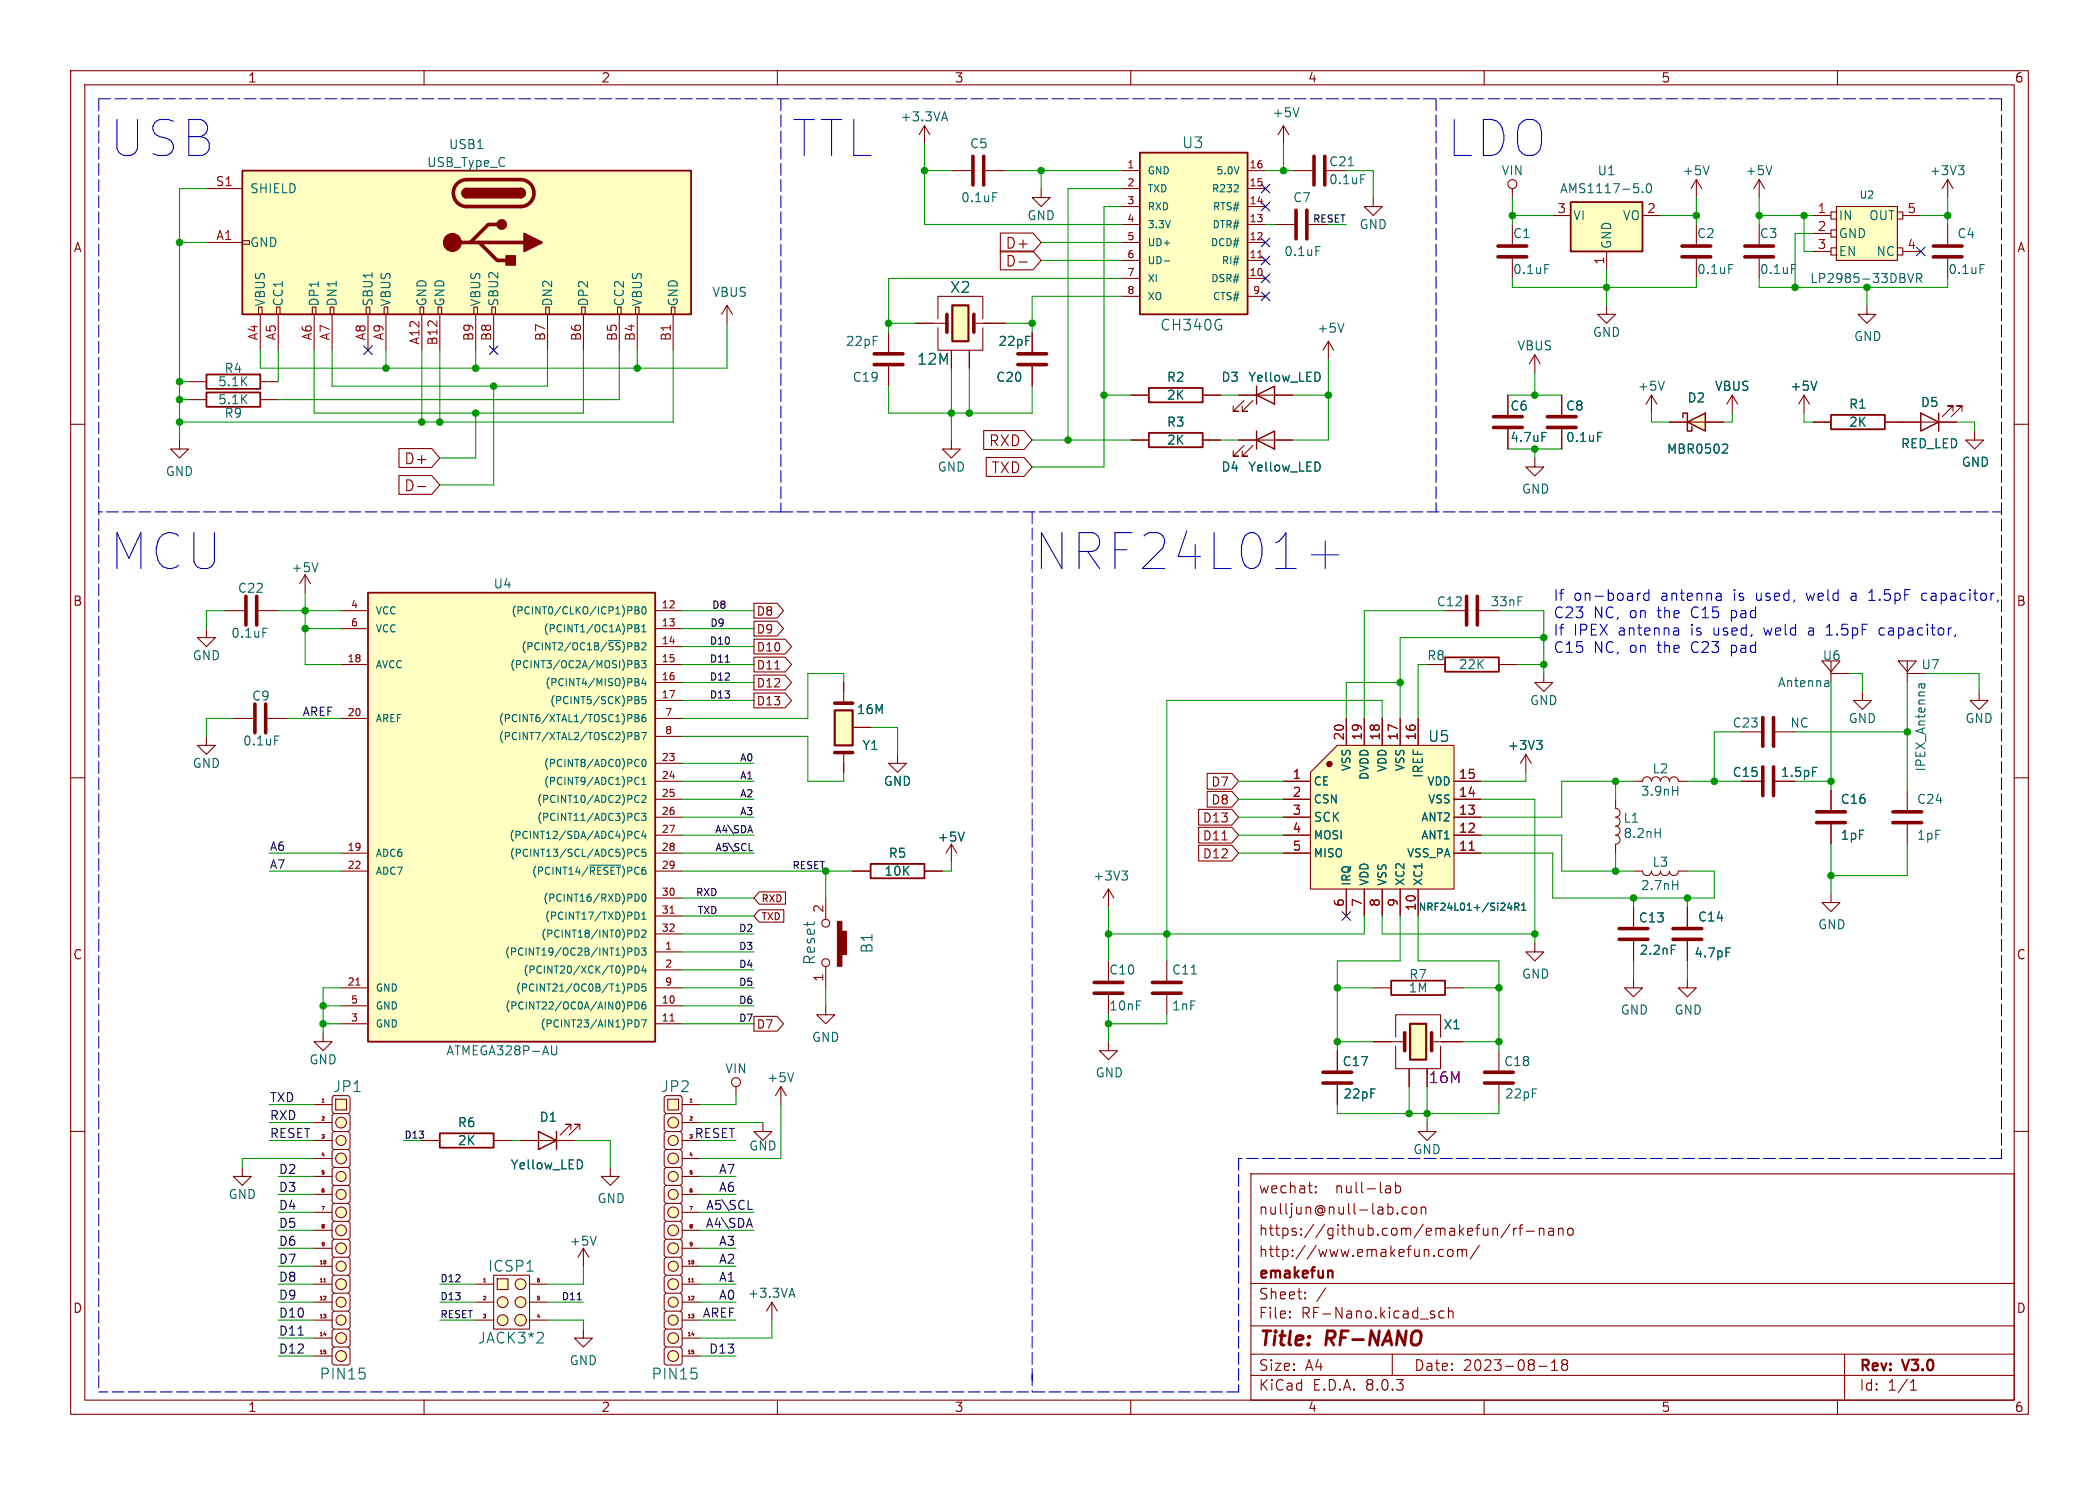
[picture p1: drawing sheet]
<svg xmlns="http://www.w3.org/2000/svg" width="297mm" height="210mm" viewBox="0 0 297 210" stroke-linecap="round" stroke-linejoin="round" font-family="sans-serif">
<defs><g id="words">
<g font-size="7.1" fill="#0000c2">
<text x="15.2" y="22.6">USB</text>
<text x="111.8" y="22.6">TTL</text>
<text x="204.5" y="22.6">LDO</text>
<text x="15.2" y="81">MCU</text>
<text x="146" y="81">NRF24L01+</text>
</g>
<g font-size="2.8" fill="#840000">
<text x="178" y="190.9">Title:</text>
<text x="187.7" y="190.9">RF-NANO</text>
</g>
<g font-size="2.1" fill="#006464">
<text x="167.2" y="21.2">U3</text>
<text x="134.4" y="41.6">X2</text>
<text x="164.1" y="47">CH340G</text>
<text x="129.7" y="51.8">12M</text>
<text x="202" y="105.1">U5</text>
<text x="115.5" y="136.5" transform="rotate(-90 115.5 136.5)">Reset</text>
<text x="123.7" y="134.9" transform="rotate(-90 123.7 134.9)">B1</text>
<text x="47" y="154.7">JP1</text>
<text x="93.4" y="154.7">JP2</text>
<text x="69" y="180.1">ICSP1</text>
<text x="67.5" y="190.2">JACK3*2</text>
<text x="45.1" y="195.3">PIN15</text>
<text x="92.1" y="195.3">PIN15</text>
</g>
<g font-size="2.1" fill="#840000">
<text x="142.2" y="35.4">D+</text>
<text x="142.2" y="37.9">D-</text>
<text x="57.1" y="65.9">D+</text>
<text x="139.9" y="63.3">RXD</text>
<text x="57.1" y="69.7">D-</text>
<text x="140.2" y="67.1">TXD</text>
<text x="202.1" y="153.4">16M</text>
<text x="178" y="172">nulljun@null-lab.con</text>
<text x="178" y="169">wechat:</text>
<text x="189" y="169">null-lab</text>
<text x="178" y="178">http://www.emakefun.com/</text>
<text x="178" y="175">https://github.com/emakefun/rf-nano</text>
<text x="178" y="184">Sheet:</text>
<text x="178" y="181.2">emakefun</text>
<text x="178" y="186.7">File:</text>
<text x="184.1" y="186.7">RF-Nano.kicad_sch</text>
<text x="178" y="196.9">KiCad</text>
<text x="178" y="194.1">Size:</text>
<text x="184.7" y="194.1">A4</text>
<text x="185.7" y="196.9">E.D.A.</text>
<text x="193.3" y="196.9">8.0.3</text>
<text x="200" y="194.1">Date:</text>
<text x="207" y="194.1">2023-08-18</text>
<text x="263" y="194.3">Rev:</text>
<text x="263" y="196.9">Id:</text>
<text x="267.1" y="196.9">1/1</text>
<text x="269.4" y="194.3">V3.0</text>
</g>
<g font-size="2.1" fill="#0000c2">
<text x="219.7" y="85.1">If</text>
<text x="219.7" y="87.6">C23</text>
<text x="222.6" y="85.1">on-board</text>
<text x="225.5" y="87.6">NC,</text>
<text x="230.6" y="87.6">on</text>
<text x="234.7" y="87.6">the</text>
<text x="235" y="85.1">antenna</text>
<text x="239.6" y="87.6">C15</text>
<text x="245.3" y="87.6">pad</text>
<text x="245.4" y="85.1">is</text>
<text x="248.7" y="85.1">used,</text>
<text x="256" y="85.1">weld</text>
<text x="262.4" y="85.1">a</text>
<text x="265.1" y="85.1">1.5pF</text>
<text x="272.7" y="85.1">capacitor,</text>
<text x="219.7" y="90">If</text>
<text x="219.7" y="92.5">C15</text>
<text x="222.6" y="90">IPEX</text>
<text x="225.5" y="92.5">NC,</text>
<text x="229" y="90">antenna</text>
<text x="230.6" y="92.5">on</text>
<text x="234.7" y="92.5">the</text>
<text x="239.4" y="90">is</text>
<text x="239.6" y="92.5">C23</text>
<text x="242.7" y="90">used,</text>
<text x="245.3" y="92.5">pad</text>
<text x="250" y="90">weld</text>
<text x="256.4" y="90">a</text>
<text x="259.1" y="90">1.5pF</text>
<text x="266.7" y="90">capacitor,</text>
</g>
<g font-size="1.8" fill="#840000">
<text x="35" y="11.9">1</text>
<text x="85" y="11.9">2</text>
<text x="135" y="11.9">3</text>
<text x="185" y="11.9">4</text>
<text x="235" y="11.9">5</text>
<text x="285" y="11.9">6</text>
<text x="10.3" y="35.9">A</text>
<text x="285.3" y="35.9">A</text>
<text x="10.3" y="85.9">B</text>
<text x="285.3" y="85.9">B</text>
<text x="171.3" y="111.4">D7</text>
<text x="171.3" y="114">D8</text>
<text x="170.1" y="116.5">D13</text>
<text x="170.1" y="119.1">D11</text>
<text x="170.1" y="121.6">D12</text>
<text x="10.3" y="135.9">C</text>
<text x="285.3" y="135.9">C</text>
<text x="10.3" y="185.9">D</text>
<text x="285.3" y="185.9">D</text>
<text x="35" y="199.9">1</text>
<text x="85" y="199.9">2</text>
<text x="135" y="199.9">3</text>
<text x="185" y="199.9">4</text>
<text x="235" y="199.9">5</text>
<text x="285" y="199.9">6</text>
</g>
<g font-size="1.8" fill="#006464">
<text x="127.3" y="17.4">+3.3VA</text>
<text x="180" y="16.8">+5V</text>
<text x="60.3" y="23.8">USB_Type_C</text>
<text x="63.4" y="21.3">USB1</text>
<text x="137.2" y="21.2">C5</text>
<text x="188" y="23.7">C21</text>
<text x="35.3" y="27.5">SHIELD</text>
<text x="135.9" y="28.8">0.1uF</text>
<text x="182.9" y="28.8">C7</text>
<text x="188" y="26.3">0.1uF</text>
<text x="212.4" y="25">VIN</text>
<text x="220.6" y="27.5">AMS1117-5.0</text>
<text x="226" y="25">U1</text>
<text x="238" y="25">+5V</text>
<text x="246.9" y="25">+5V</text>
<text x="272.9" y="25">+3V3</text>
<text x="35.3" y="35.2">GND</text>
<text x="145.3" y="31.3">GND</text>
<text x="192.3" y="32.6">GND</text>
<text x="214" y="33.9">C1</text>
<text x="222.5" y="31.3">VI</text>
<text x="228.2" y="35.3" transform="rotate(-90 228.2 35.3)">GND</text>
<text x="229.5" y="31.3">VO</text>
<text x="240" y="33.9">C2</text>
<text x="248.9" y="33.9">C3</text>
<text x="260.1" y="31.3">IN</text>
<text x="260.1" y="33.9">GND</text>
<text x="264.4" y="31.3">OUT</text>
<text x="276.9" y="33.9">C4</text>
<text x="181.6" y="36.4">0.1uF</text>
<text x="214" y="39">0.1uF</text>
<text x="240" y="39">0.1uF</text>
<text x="248.9" y="39">0.1uF</text>
<text x="256" y="40.2">LP2985-33DBVR</text>
<text x="260.1" y="36.4">EN</text>
<text x="265.4" y="36.4">NC</text>
<text x="275.6" y="39">0.1uF</text>
<text x="37.7" y="43.4" transform="rotate(-90 37.7 43.4)">VBUS</text>
<text x="40.2" y="43.4" transform="rotate(-90 40.2 43.4)">CC1</text>
<text x="45.3" y="43.4" transform="rotate(-90 45.3 43.4)">DP1</text>
<text x="47.9" y="43.4" transform="rotate(-90 47.9 43.4)">DN1</text>
<text x="52.9" y="43.4" transform="rotate(-90 52.9 43.4)">SBU1</text>
<text x="55.5" y="43.4" transform="rotate(-90 55.5 43.4)">VBUS</text>
<text x="60.6" y="43.4" transform="rotate(-90 60.6 43.4)">GND</text>
<text x="63.1" y="43.4" transform="rotate(-90 63.1 43.4)">GND</text>
<text x="68.2" y="43.4" transform="rotate(-90 68.2 43.4)">VBUS</text>
<text x="70.7" y="43.4" transform="rotate(-90 70.7 43.4)">SBU2</text>
<text x="78.3" y="43.4" transform="rotate(-90 78.3 43.4)">DN2</text>
<text x="83.4" y="43.4" transform="rotate(-90 83.4 43.4)">DP2</text>
<text x="88.5" y="43.4" transform="rotate(-90 88.5 43.4)">CC2</text>
<text x="91" y="43.4" transform="rotate(-90 91 43.4)">VBUS</text>
<text x="96.1" y="43.4" transform="rotate(-90 96.1 43.4)">GND</text>
<text x="100.7" y="42.2">VBUS</text>
<text x="186.3" y="47.3">+5V</text>
<text x="225.3" y="47.9">GND</text>
<text x="31.7" y="52.9">R4</text>
<text x="119.6" y="49.1">22pF</text>
<text x="141.2" y="49.1">22pF</text>
<text x="214.6" y="49.8">VBUS</text>
<text x="262.2" y="48.4">GND</text>
<text x="30.8" y="54.8">5.1K</text>
<text x="30.8" y="57.4">5.1K</text>
<text x="31.7" y="59.3">R9</text>
<text x="120.6" y="54.2">C19</text>
<text x="140.9" y="54.2">C20</text>
<text x="165" y="54.2">R2</text>
<text x="165" y="56.7">2K</text>
<text x="172.7" y="54.2">D3</text>
<text x="176.5" y="54.2">Yellow_LED</text>
<text x="213.6" y="58.3">C6</text>
<text x="221.5" y="58.3">C8</text>
<text x="231.6" y="55.5">+5V</text>
<text x="238.7" y="57.1">D2</text>
<text x="242.6" y="55.5">VBUS</text>
<text x="253.2" y="55.5">+5V</text>
<text x="261.5" y="58">R1</text>
<text x="271.7" y="57.8">D5</text>
<text x="165" y="60.6">R3</text>
<text x="165" y="63.1">2K</text>
<text x="213.6" y="62.7">4.7uF</text>
<text x="221.5" y="62.7">0.1uF</text>
<text x="235.8" y="64.4">MBR0502</text>
<text x="261.5" y="60.6">2K</text>
<text x="268.9" y="63.6">RED_LED</text>
<text x="23.4" y="67.5">GND</text>
<text x="132.6" y="66.9">GND</text>
<text x="172.7" y="66.9">D4</text>
<text x="176.5" y="66.9">Yellow_LED</text>
<text x="215.3" y="70">GND</text>
<text x="277.5" y="66.2">GND</text>
<text x="41.1" y="81.1">+5V</text>
<text x="69.7" y="83.4">U4</text>
<text x="33.6" y="84">C22</text>
<text x="203.2" y="86">C12</text>
<text x="210.8" y="86">33nF</text>
<text x="27.2" y="93.6">GND</text>
<text x="32.6" y="90.4">0.1uF</text>
<text x="201.9" y="93.6">R8</text>
<text x="206.3" y="94.8">22K</text>
<text x="257.8" y="93.6">U6</text>
<text x="271.8" y="94.8">U7</text>
<text x="35.6" y="99.3">C9</text>
<text x="121.2" y="101.2">16M</text>
<text x="216.4" y="99.9">GND</text>
<text x="251.5" y="97.4">Antenna</text>
<text x="34.3" y="105.6">0.1uF</text>
<text x="121.9" y="106.3">Y1</text>
<text x="213.3" y="106.3">+3V3</text>
<text x="245.1" y="103.1">C23</text>
<text x="253.2" y="103.1">NC</text>
<text x="261.5" y="102.5">GND</text>
<text x="278" y="102.5">GND</text>
<text x="27.2" y="108.8">GND</text>
<text x="125" y="111.4">GND</text>
<text x="201.5" y="110.1" transform="rotate(-90 201.5 110.1)">IREF</text>
<text x="232.1" y="112.8">3.9nH</text>
<text x="233.7" y="109.6">L2</text>
<text x="245.1" y="110.1">C15</text>
<text x="251.9" y="110.1">1.5pF</text>
<text x="260.4" y="113.9">C16</text>
<text x="271.2" y="113.9">C24</text>
<text x="272.6" y="109.2" transform="rotate(-90 272.6 109.2)">IPEX_Antenna</text>
<text x="132.6" y="119.2">+5V</text>
<text x="185.8" y="116.4">SCK</text>
<text x="229.6" y="118.7">8.2nH</text>
<text x="229.6" y="116.6">L1</text>
<text x="260.4" y="119">1pF</text>
<text x="271.2" y="119">1pF</text>
<text x="125.1" y="124.1">10K</text>
<text x="125.7" y="121.5">R5</text>
<text x="154.6" y="124.7">+3V3</text>
<text x="233.7" y="122.8">L3</text>
<text x="231.8" y="130.7">C13</text>
<text x="232.1" y="126.1">2.7nH</text>
<text x="240.2" y="130.5">C14</text>
<text x="257.2" y="131.6">GND</text>
<text x="231.9" y="135.2">2.2nF</text>
<text x="239.7" y="135.6">4.7pF</text>
<text x="156.9" y="138">C10</text>
<text x="156.9" y="143.1">10nF</text>
<text x="165.7" y="143.1">1nF</text>
<text x="165.7" y="138">C11</text>
<text x="199.2" y="140.6">1M</text>
<text x="199.3" y="138.7">R7</text>
<text x="215.3" y="138.6">GND</text>
<text x="229.2" y="143.7">GND</text>
<text x="236.9" y="143.7">GND</text>
<text x="63.1" y="149.5">ATMEGA328P-AU</text>
<text x="114.8" y="147.5">GND</text>
<text x="204.2" y="145.8">X1</text>
<text x="43.7" y="150.7">GND</text>
<text x="102.5" y="152">VIN</text>
<text x="108.5" y="153.3">+5V</text>
<text x="154.9" y="152.6">GND</text>
<text x="189.9" y="151">C17</text>
<text x="190" y="155.5">22pF</text>
<text x="212.7" y="151">C18</text>
<text x="212.9" y="155.5">22pF</text>
<text x="64.7" y="159.6">R6</text>
<text x="76.3" y="158.9">D1</text>
<text x="64.7" y="162.2">2K</text>
<text x="72.2" y="165.6">Yellow_LED</text>
<text x="105.9" y="162.9">GND</text>
<text x="199.9" y="163.4">GND</text>
<text x="32.3" y="169.8">GND</text>
<text x="84.5" y="170.4">GND</text>
<text x="80.5" y="176.4">+5V</text>
<text x="105.7" y="183.7">+3.3VA</text>
<text x="80.5" y="193.3">GND</text>
</g>
<g font-size="1.8" fill="#a90000">
<text x="30.4" y="26.4">S1</text>
<text x="30.5" y="34">A1</text>
<text x="220.3" y="30.2">3</text>
<text x="233" y="30.2">2</text>
<text x="257.1" y="30.2">1</text>
<text x="257.1" y="32.8">2</text>
<text x="257.1" y="35.3">3</text>
<text x="269.8" y="35.3">4</text>
<text x="269.8" y="30.2">5</text>
<text x="227.1" y="37.5" transform="rotate(-90 227.1 37.5)">1</text>
<text x="36.6" y="48.2" transform="rotate(-90 36.6 48.2)">A4</text>
<text x="39.1" y="48.2" transform="rotate(-90 39.1 48.2)">A5</text>
<text x="44.2" y="48.2" transform="rotate(-90 44.2 48.2)">A6</text>
<text x="46.7" y="48.2" transform="rotate(-90 46.7 48.2)">A7</text>
<text x="51.8" y="48.2" transform="rotate(-90 51.8 48.2)">A8</text>
<text x="54.4" y="48.2" transform="rotate(-90 54.4 48.2)">A9</text>
<text x="59.4" y="48.8" transform="rotate(-90 59.4 48.8)">A12</text>
<text x="62" y="48.9" transform="rotate(-90 62 48.9)">B12</text>
<text x="67.1" y="48.3" transform="rotate(-90 67.1 48.3)">B9</text>
<text x="69.6" y="48.3" transform="rotate(-90 69.6 48.3)">B8</text>
<text x="77.2" y="48.3" transform="rotate(-90 77.2 48.3)">B7</text>
<text x="82.3" y="48.3" transform="rotate(-90 82.3 48.3)">B6</text>
<text x="87.4" y="48.3" transform="rotate(-90 87.4 48.3)">B5</text>
<text x="89.9" y="48.3" transform="rotate(-90 89.9 48.3)">B4</text>
<text x="95" y="48.3" transform="rotate(-90 95 48.3)">B1</text>
<text x="190.2" y="104.8" transform="rotate(-90 190.2 104.8)">20</text>
<text x="192.8" y="104.8" transform="rotate(-90 192.8 104.8)">19</text>
<text x="195.3" y="104.8" transform="rotate(-90 195.3 104.8)">18</text>
<text x="197.9" y="104.8" transform="rotate(-90 197.9 104.8)">17</text>
<text x="200.4" y="104.8" transform="rotate(-90 200.4 104.8)">16</text>
<text x="182.8" y="110.2">1</text>
<text x="182.8" y="112.8">2</text>
<text x="206.3" y="112.8">14</text>
<text x="206.3" y="110.2">15</text>
<text x="182.8" y="117.9">4</text>
<text x="182.8" y="115.3">3</text>
<text x="206.3" y="117.9">12</text>
<text x="206.3" y="115.3">13</text>
<text x="182.8" y="120.4">5</text>
<text x="206.3" y="120.4">11</text>
<text x="116.6" y="129.2" transform="rotate(-90 116.6 129.2)">2</text>
<text x="190.2" y="128.3" transform="rotate(-90 190.2 128.3)">6</text>
<text x="192.8" y="128.3" transform="rotate(-90 192.8 128.3)">7</text>
<text x="195.3" y="128.3" transform="rotate(-90 195.3 128.3)">8</text>
<text x="197.9" y="128.3" transform="rotate(-90 197.9 128.3)">9</text>
<text x="200.4" y="128.9" transform="rotate(-90 200.4 128.9)">10</text>
<text x="116.6" y="138.9" transform="rotate(-90 116.6 138.9)">1</text>
</g>
<g font-size="1.8" fill="#0f0f0f">
<text x="38.1" y="155.9">TXD</text>
<text x="38.1" y="158.5">RXD</text>
<text x="38.1" y="161">RESET</text>
<text x="98.2" y="161">RESET</text>
<text x="39.4" y="166.1">D2</text>
<text x="101.6" y="166.1">A7</text>
<text x="39.4" y="168.6">D3</text>
<text x="39.4" y="173.7">D5</text>
<text x="39.4" y="171.2">D4</text>
<text x="99.8" y="173.7">A4\SDA</text>
<text x="99.8" y="171.2">A5\SCL</text>
<text x="101.6" y="168.6">A6</text>
<text x="39.4" y="178.8">D7</text>
<text x="39.4" y="176.3">D6</text>
<text x="101.6" y="178.8">A2</text>
<text x="101.6" y="176.3">A3</text>
<text x="39.4" y="183.9">D9</text>
<text x="39.4" y="181.3">D8</text>
<text x="101.6" y="181.3">A1</text>
<text x="101.6" y="183.9">A0</text>
<text x="39.4" y="186.4">D10</text>
<text x="39.4" y="189">D11</text>
<text x="39.4" y="191.5">D12</text>
<text x="99.3" y="186.4">AREF</text>
<text x="100.2" y="191.5">D13</text>
</g>
<g font-size="1.7" fill="#840000">
<text x="107" y="89.8">D9</text>
<text x="107" y="87.3">D8</text>
<text x="107" y="94.9">D11</text>
<text x="107" y="92.4">D10</text>
<text x="107" y="100">D13</text>
<text x="107" y="97.4">D12</text>
<text x="107" y="145.7">D7</text>
</g>
<g font-size="1.7" fill="#0f0f0f">
<text x="42.7" y="101.4">AREF</text>
<text x="38.1" y="120.4">A6</text>
<text x="38.1" y="122.9">A7</text>
</g>
<g font-size="1.6" fill="#006464">
<text x="185.8" y="111.3">CE</text>
<text x="185.8" y="113.8">CSN</text>
<text x="191.3" y="109.2" transform="rotate(-90 191.3 109.2)">VSS</text>
<text x="193.8" y="110.4" transform="rotate(-90 193.8 110.4)">DVDD</text>
<text x="196.4" y="109.3" transform="rotate(-90 196.4 109.3)">VDD</text>
<text x="198.9" y="109.2" transform="rotate(-90 198.9 109.2)">VSS</text>
<text x="201.9" y="111.3">VDD</text>
<text x="202" y="113.8">VSS</text>
<text x="185.8" y="118.9">MOSI</text>
<text x="201" y="118.9">ANT1</text>
<text x="201" y="116.4">ANT2</text>
<text x="185.8" y="121.5">MISO</text>
<text x="191.3" y="125.3" transform="rotate(-90 191.3 125.3)">IRQ</text>
<text x="193.8" y="125.3" transform="rotate(-90 193.8 125.3)">VDD</text>
<text x="196.4" y="125.3" transform="rotate(-90 196.4 125.3)">VSS</text>
<text x="198.9" y="125.3" transform="rotate(-90 198.9 125.3)">XC2</text>
<text x="199" y="121.5">VSS_PA</text>
<text x="201.5" y="125.3" transform="rotate(-90 201.5 125.3)">XC1</text>
</g>
<g font-size="1.4" fill="#a90000">
<text x="159.4" y="23.9">1</text>
<text x="176.7" y="23.9">16</text>
<text x="159.4" y="26.4">2</text>
<text x="159.4" y="29">3</text>
<text x="176.7" y="29">14</text>
<text x="176.7" y="26.4">15</text>
<text x="159.4" y="31.5">4</text>
<text x="159.4" y="34">5</text>
<text x="176.7" y="34">12</text>
<text x="176.7" y="31.5">13</text>
<text x="159.4" y="36.6">6</text>
<text x="159.4" y="39.1">7</text>
<text x="159.4" y="41.7">8</text>
<text x="176.7" y="39.1">10</text>
<text x="176.7" y="36.6">11</text>
<text x="177.2" y="41.7">9</text>
<text x="49.6" y="86.1">4</text>
<text x="49.6" y="88.6">6</text>
<text x="93.5" y="86.1">12</text>
<text x="93.5" y="88.6">13</text>
<text x="49.1" y="93.7">18</text>
<text x="93.5" y="91.2">14</text>
<text x="93.5" y="93.7">15</text>
<text x="49.1" y="101.3">20</text>
<text x="93.5" y="96.3">16</text>
<text x="93.5" y="98.8">17</text>
<text x="94" y="101.3">7</text>
<text x="93.5" y="107.7">23</text>
<text x="94" y="103.9">8</text>
<text x="93.5" y="110.2">24</text>
<text x="93.5" y="112.8">25</text>
<text x="93.5" y="115.3">26</text>
<text x="93.5" y="117.9">27</text>
<text x="49.1" y="120.4">19</text>
<text x="49.1" y="122.9">22</text>
<text x="93.5" y="120.4">28</text>
<text x="93.5" y="122.9">29</text>
<text x="93.5" y="126.7">30</text>
<text x="93.5" y="129.3">31</text>
<text x="93.5" y="131.8">32</text>
<text x="94" y="134.4">1</text>
<text x="94" y="136.9">2</text>
<text x="49.1" y="139.4">21</text>
<text x="49.6" y="142">5</text>
<text x="93.5" y="142">10</text>
<text x="94" y="139.4">9</text>
<text x="49.6" y="144.5">3</text>
<text x="93.5" y="144.5">11</text>
</g>
<g font-size="1.4" fill="#006464">
<text x="162.3" y="24.9">GND</text>
<text x="162.3" y="27.4">TXD</text>
<text x="162.3" y="29.9">RXD</text>
<text x="171.3" y="27.4">R232</text>
<text x="171.5" y="29.9">RTS#</text>
<text x="172" y="24.9">5.0V</text>
<text x="263" y="28.3">U2</text>
<text x="162.3" y="32.5">3.3V</text>
<text x="162.3" y="35">UD+</text>
<text x="171.2" y="35">DCD#</text>
<text x="171.4" y="32.5">DTR#</text>
<text x="162.3" y="37.6">UD-</text>
<text x="162.3" y="40.1">XI</text>
<text x="171.2" y="40.1">DSR#</text>
<text x="172.7" y="37.6">RI#</text>
<text x="162.3" y="42.6">XO</text>
<text x="171.5" y="42.6">CTS#</text>
<text x="53.1" y="87.1">VCC</text>
<text x="53.1" y="89.6">VCC</text>
<text x="72.2" y="87.1">(PCINT0/CLKO/ICP1)PB0</text>
<text x="76.8" y="89.6">(PCINT1/OC1A)PB1</text>
<text x="53.1" y="94.7">AVCC</text>
<text x="72" y="94.7">(PCINT3/OC2A/MOSI)PB3</text>
<text x="73.6" y="92.2">(PCINT2/OC1B/~{SS})PB2</text>
<text x="77" y="97.3">(PCINT4/MISO)PB4</text>
<text x="77.7" y="99.8">(PCINT5/SCK)PB5</text>
<text x="53.1" y="102.3">AREF</text>
<text x="70.4" y="102.3">(PCINT6/XTAL1/TOSC1)PB6</text>
<text x="70.4" y="104.9">(PCINT7/XTAL2/TOSC2)PB7</text>
<text x="75.9" y="113.8">(PCINT10/ADC2)PC2</text>
<text x="76.8" y="108.7">(PCINT8/ADC0)PC0</text>
<text x="76.8" y="111.2">(PCINT9/ADC1)PC1</text>
<text x="71.9" y="118.8">(PCINT12/SDA/ADC4)PC4</text>
<text x="75.9" y="116.3">(PCINT11/ADC3)PC3</text>
<text x="53.1" y="121.4">ADC6</text>
<text x="53.1" y="123.9">ADC7</text>
<text x="72" y="121.4">(PCINT13/SCL/ADC5)PC5</text>
<text x="75.1" y="123.9">(PCINT14/~{RESET})PC6</text>
<text x="76.7" y="127.7">(PCINT16/RXD)PD0</text>
<text x="77" y="130.3">(PCINT17/TXD)PD1</text>
<text x="200.6" y="129">NRF24L01+/Si24R1</text>
<text x="71.3" y="135.4">(PCINT19/OC2B/INT1)PD3</text>
<text x="73.9" y="137.9">(PCINT20/XCK/T0)PD4</text>
<text x="76.4" y="132.8">(PCINT18/INT0)PD2</text>
<text x="53.1" y="140.4">GND</text>
<text x="53.1" y="143">GND</text>
<text x="71.4" y="143">(PCINT22/OC0A/AIN0)PD6</text>
<text x="72.9" y="140.4">(PCINT21/OC0B/T1)PD5</text>
<text x="53.1" y="145.5">GND</text>
<text x="76.3" y="145.5">(PCINT23/AIN1)PD7</text>
</g>
<g font-size="1.4" fill="#0f0f0f">
<text x="185.6" y="31.5">RESET</text>
<text x="100.4" y="88.7">D9</text>
<text x="100.6" y="86.2">D8</text>
<text x="100.3" y="91.2">D10</text>
<text x="100.3" y="93.8">D11</text>
<text x="100.3" y="98.9">D13</text>
<text x="100.3" y="96.3">D12</text>
<text x="104.6" y="107.7">A0</text>
<text x="104.6" y="110.3">A1</text>
<text x="104.6" y="112.8">A2</text>
<text x="101.1" y="117.9">A4\SDA</text>
<text x="104.6" y="115.4">A3</text>
<text x="101.1" y="120.4">A5\SCL</text>
<text x="112" y="123">RESET</text>
<text x="98.3" y="126.8">RXD</text>
<text x="98.6" y="129.3">TXD</text>
<text x="104.4" y="131.9">D2</text>
<text x="104.4" y="137">D4</text>
<text x="104.4" y="134.4">D3</text>
<text x="104.4" y="142">D6</text>
<text x="104.4" y="139.5">D5</text>
<text x="104.4" y="144.6">D7</text>
<text x="57.1" y="161.1">D13</text>
<text x="62.2" y="181.4">D12</text>
<text x="62.2" y="183.9">D13</text>
<text x="79.3" y="183.9">D11</text>
<text x="62.2" y="186.5">RESET</text>
</g>
<g font-size="1.4" fill="#840000">
<text x="107.7" y="130.3">TXD</text>
<text x="107.7" y="127.8">RXD</text>
</g>
<g font-size=".7" fill="#a90000">
<text x="45.3" y="156">1</text>
<text x="97.4" y="156">1</text>
<text x="45.3" y="158.5">2</text>
<text x="45.3" y="161">3</text>
<text x="97.4" y="158.5">2</text>
<text x="97.4" y="161">3</text>
<text x="45.3" y="163.6">4</text>
<text x="45.3" y="166.1">5</text>
<text x="97.4" y="163.6">4</text>
<text x="97.4" y="166.1">5</text>
<text x="45.3" y="168.7">6</text>
<text x="45.3" y="171.2">7</text>
<text x="45.3" y="173.7">8</text>
<text x="97.4" y="168.7">6</text>
<text x="97.4" y="171.2">7</text>
<text x="97.4" y="173.7">8</text>
<text x="45.1" y="178.8">10</text>
<text x="45.3" y="176.3">9</text>
<text x="97.1" y="178.8">10</text>
<text x="97.4" y="176.3">9</text>
<text x="45.1" y="181.4">11</text>
<text x="45.1" y="183.9">12</text>
<text x="68.2" y="181.4">1</text>
<text x="68.2" y="183.9">2</text>
<text x="75.8" y="183.9">5</text>
<text x="75.8" y="181.4">6</text>
<text x="97.1" y="181.4">11</text>
<text x="97.1" y="183.9">12</text>
<text x="45.1" y="186.4">13</text>
<text x="45.1" y="189">14</text>
<text x="45.1" y="191.5">15</text>
<text x="68.2" y="186.4">3</text>
<text x="75.8" y="186.4">4</text>
<text x="97.1" y="186.4">13</text>
<text x="97.1" y="189">14</text>
<text x="97.1" y="191.5">15</text>
</g>
</g></defs>
<g fill="none" stroke="#840000" stroke-width=".15">
<path d="M10 10h277v190h-277zM12 12h273v186h-273zM60 10v2M110 10v2M130.8 17.8l-.8 1.3M130.8 17.8v2.5M130.8 17.8l.8 1.3M160 10v2M210 10v2M260 10v2M134.6 24.1h2.8M139.4 24.1h2.8"/>
<path d="M10 60h2M146 47v2.8M146 51.8v2.8M221 55.9v2.8M233.7 55.9l-.8 1.3M233.7 55.9v2.5M233.7 55.9l.7 1.3M285 60h2M25.4 62.2v1.3h1.3l-1.3 1.3-1.3-1.3h1.3M221 60.7v2.8M29.2 88.9v1.3h1.3l-1.3 1.2-1.3-1.2h1.3M10 110h2"/>
<path d="M29.2 104.1v1.3h1.3l-1.3 1.3-1.3-1.3h1.3M33 101.6h2.8M37.8 101.6h2.8M134.6 119.4l.8 1.3M134.6 119.4v2.5M134.6 119.4l-.7 1.3M285 110h2M120.6 123.2h2.6M130.8 123.2h2.5M10 160h2M80.8 159.8v-.8h-.8h.8l-1.6 1.5M82 159.8v-.8h-.7h.7l-1.5 1.5"/>
<path d="M285 160h2M59.7 161.3h2.5M69.8 161.3h2.6M73.7 161.3h7.6M177 166h108v32h-108zM186.2 168.6v.1M186.2 168.6h-.1l.1 .1M186.2 167.8v.1M186.2 167.8h-.1l.1 .1M196.2 167.7h.3l.2 .2v.8M196.7 168.6l-.5 .1M196.7 168.1h-.5"/>
<path d="M197.5 167.8l.4-.1 .3 .3v.4l-.2 .2-.1 .1-.4-.1M197.5 167.2v1.5M197.7 171.6v.1M197.7 171.6h.1l-.1 .1M199.1 170.8l-.4-.1-.3 .3v.4l.1 .2 .2 .1 .4-.1M199.8 170.8a.41 .41 0 0 1 .7 .2v.4a.41 .41 0 0 1-.4 .3 .41 .41 0 0 1-.4-.3v-.4zM201.1 170.8a.37 .37 0 0 1 .6 .1v.8M201.1 170.7v1M204.2 176.8l-.4-.1-.3 .3v.4l.2 .2 .1 .1 .4-.1M204.9 176.8a.41 .41 0 0 1 .4-.1 .41 .41 0 0 1 .3 .3v.4a.41 .41 0 0 1-.4 .3 .41 .41 0 0 1-.4-.3zM206.2 176.8a.37 .37 0 0 1 .7 .1M206.2 176.7v1"/>
<path d="M206.9 176.9l.2-.2 .4 .1v.9M206.9 176.9v.8M209.3 176.1l-1.3 2M213.7 173.1l-1.3 2M214.2 173.7v1M214.6 173.7l-.3 .1-.1 .2M214.9 173.7h.6M215.5 173.2l-.3 .1-.1 .1v1.3M216 174.1h1.1M217.8 173.8a.37 .37 0 0 1 .7 .1v.8M217.8 173.7v1M219.2 173.8l.1-.1 .4 .1 .1 .9"/>
<path d="M219.8 174.1h-.5a.29 .29 0 0 0-.2 .3 .29 .29 0 0 0 .2 .3l.5-.1M220.5 173.8a.37 .37 0 0 1 .7 .1v.8M220.5 173.7v1M222 173.8a.41 .41 0 0 1 .6 .2v.4a.41 .41 0 0 1-.4 .3 .41 .41 0 0 1-.4-.3v-.4zM60 198v2M110 198v2M160 198v2M177 194.5h108M177 191.5h108M177 187.5h108M177 181.5h108M182.5 186.3h.1l-.1 .1"/>
<path d="M182.5 186.3v.1M182.5 185.5v.1M182.5 185.5h.1l-.1 .1M184.7 183.6v.1M184.7 183.6h-.1l.1 .1M184.7 182.8v.1M184.7 182.8h-.1l.1 .1M187.6 182.1l-1.3 2M197 191.5v3M203 186v.1v.2M204.3 185.5l-.4-.1-.3 .3v.4l.1 .2 .2 .1 .4-.1M205 185.5a.37 .37 0 0 1 .6 .1v.8"/>
<path d="M205 184.9v1.5M210 198v2M217.7 193.2h1.2M219.5 193.8h.9M219.5 192.7l.5-.4v1.5M221.2 192.9l-.2 .3v.3l.2 .3 .5-.1 .1-.2-.1-.4-.2-.2M221.2 192.9h-.1a.31 .31 0 0 1-.1-.4 .31 .31 0 0 1 .2-.2l.5 .1a.31 .31 0 0 1 .1 .3 .31 .31 0 0 1-.3 .2M221.2 192.9h.3M260 198v2M261 191.5v6.5M270.3 196.6h.9M270.3 195.5l.4-.4v1.5"/>
</g>
<path d="M188.3 179.7l.3 .2v.8" fill="none" stroke="#840000" stroke-width=".3"/>
<path d="M137.7 22.1v4.1M139.2 22.1v4.1M144 50h4.1M144 51.6h4.1M218.9 58.9h4.1M218.9 60.5h4.1M36.1 99.6v4M37.6 99.6v4" fill="none" stroke="#840000" stroke-width=".51"/>
<path d="M123.2 122.2h7.6v2h-7.6zM62.2 160.3h7.6v2h-7.6z" fill="none" stroke="#840000" stroke-width=".25"/>
<path d="M76.2 160l2.5 1.3-2.5 1.3zM78.7 160v2.6" fill="none" stroke="#840000" stroke-width=".2"/>
<path d="M133.3 16.7h.7M133.7 15.8l.4 1.3M140.5 27.2h.6M235.5 53.9l-.4 1.3M226.1 61.2h.6M38.9 104.1h.6M136.4 117.7l-.4 1.2M82.3 164.2l.1 .4-.1 .5" fill="none" stroke="#006464" stroke-width=".15"/>
<g fill="#ffffc2" stroke="#ffffc2" stroke-width=".14">
<circle cx="48.3" cy="191.8" r=".76"/>
<circle cx="48.3" cy="189.2" r=".76"/>
<circle cx="48.3" cy="186.7" r=".71"/>
<circle cx="48.3" cy="184.1" r=".71"/>
<circle cx="48.3" cy="181.6" r=".76"/>
<circle cx="48.3" cy="179.1" r=".71"/>
<circle cx="48.3" cy="176.5" r=".76"/>
</g>
<path d="M47.5 155.4h1.5v1.6h-1.5z" fill="#ffffc2"/>
<g fill="#ffffc2" stroke="#ffffc2" stroke-width=".14">
<circle cx="48.3" cy="174" r=".76"/>
<circle cx="48.3" cy="171.4" r=".76"/>
<circle cx="48.3" cy="168.9" r=".71"/>
<circle cx="48.3" cy="166.4" r=".71"/>
<circle cx="48.3" cy="163.8" r=".76"/>
<circle cx="48.3" cy="161.3" r=".71"/>
<circle cx="48.3" cy="158.7" r=".76"/>
<circle cx="95.2" cy="191.8" r=".76"/>
<circle cx="95.2" cy="189.2" r=".76"/>
<circle cx="95.2" cy="186.7" r=".71"/>
<circle cx="95.2" cy="184.1" r=".71"/>
<circle cx="95.2" cy="181.6" r=".76"/>
<circle cx="95.2" cy="179.1" r=".71"/>
<circle cx="95.2" cy="176.5" r=".76"/>
</g>
<g fill="none" stroke="#840000" stroke-width=".15">
<path d="M26.7 54h2.5M36.8 54h2.6M31.7 86.4h2.8M36.6 86.4h2.8M259.1 126.4v1.2h1.2l-1.2 1.3-1.3-1.3h1.3M44.4 156.2h2.6M44.4 158.8h2.6M47 155.2l.2-.3h2.1l.2 .3v2l-.2 .3h-2.1l-.2-.3zM47.2 157.5l-.2 .2v2.1l.2 .2h2.1l.2-.2v-2.1l-.2-.2M47.5 155.4h1.5v1.6h-1.5zM212.1 148.6v2.8M212.1 153.4v2.8"/>
<path d="M44.4 179.1h2.6M44.4 161.3h2.6M44.4 163.8h2.6M44.4 166.4h2.6M44.4 168.9h2.6M44.4 171.5h2.6M44.4 174h2.6M44.4 176.5h2.6M47.2 177.8l-.2 .3v2l.2 .2h2.1l.2-.2v-2l-.2-.3M47.2 175.3l-.2 .2v2l.2 .3h2.1l.2-.3v-2l-.2-.2M47.2 172.7l-.2 .3v2l.2 .3h2.1l.2-.3v-2l-.2-.3M47.2 170.2l-.2 .2v2.1l.2 .2h2.1l.2-.2v-2.1l-.2-.2"/>
<path d="M47.2 167.6l-.2 .3v2l.2 .3h2.1l.2-.3v-2l-.2-.3M47.2 165.1l-.2 .3v2l.2 .2h2.1l.2-.2v-2l-.2-.3M47.2 162.6l-.2 .2v2l.2 .3h2.1l.2-.3v-2l-.2-.2M47.2 160l-.2 .3v2l.2 .3h2.1l.2-.3v-2l-.2-.3M44.4 181.6h2.6M44.4 184.2h2.6M44.4 186.7h2.6M44.4 189.2h2.6M44.4 191.8h2.6M47.2 190.5l-.2 .3v2l.2 .2h2.1l.2-.2v-2l-.2-.3M47.2 188l-.2 .2v2l.2 .3h2.1l.2-.3v-2l-.2-.2M47.2 185.4l-.2 .3v2l.2 .3h2.1l.2-.3v-2l-.2-.3"/>
<path d="M47.2 182.9l-.2 .2v2.1l.2 .2h2.1l.2-.2v-2.1l-.2-.2M47.2 180.3l-.2 .3v2l.2 .3h2.1l.2-.3v-2l-.2-.3"/>
<circle cx="48.3" cy="158.7" r=".76"/>
<circle cx="48.3" cy="171.4" r=".76"/>
<circle cx="48.3" cy="176.5" r=".76"/>
<circle cx="48.3" cy="163.8" r=".76"/>
<circle cx="48.3" cy="174" r=".76"/>
<circle cx="48.3" cy="168.9" r=".71"/>
<circle cx="48.3" cy="166.4" r=".71"/>
<circle cx="48.3" cy="179.1" r=".71"/>
<circle cx="48.3" cy="161.3" r=".71"/>
<circle cx="48.3" cy="181.6" r=".76"/>
<circle cx="48.3" cy="189.2" r=".76"/>
<circle cx="48.3" cy="191.8" r=".76"/>
<circle cx="48.3" cy="184.1" r=".71"/>
<circle cx="48.3" cy="186.7" r=".71"/>
</g>
<path d="M45.6 155.9h.3M46.1 178.3v.4M45.8 185.9h.3l-.2 .2M45.8 181.3h.3M45.8 188.7h.3M45.8 190.9h.3M45.9 180.9l.1-.1v.5M46 183.3l.1 .2-.3 .3h.3M46.1 186.1v.2M46.1 191.2v.2" fill="none" stroke="#a90000" stroke-width=".15"/>
<path d="M34.8 84.3v4.1M36.3 84.3v4.1M210.1 153.2h4M210.1 151.6h4" fill="none" stroke="#840000" stroke-width=".51"/>
<path d="M29.2 53h7.6v2h-7.6z" fill="none" stroke="#840000" stroke-width=".25"/>
<path d="M37.2 88.8h.6" fill="none" stroke="#006464" stroke-width=".15"/>
<path d="M94.5 155.4h1.5v1.6h-1.5z" fill="#ffffc2"/>
<g fill="#ffffc2" stroke="#ffffc2" stroke-width=".14">
<circle cx="95.2" cy="174" r=".76"/>
<circle cx="95.2" cy="171.4" r=".76"/>
<circle cx="95.2" cy="168.9" r=".71"/>
<circle cx="95.2" cy="166.4" r=".71"/>
<circle cx="95.2" cy="163.8" r=".76"/>
<circle cx="95.2" cy="161.3" r=".71"/>
<circle cx="95.2" cy="158.7" r=".76"/>
</g>
<g fill="none" stroke="#840000" stroke-width=".15">
<path d="M147.3 26.7v1.2h1.3l-1.3 1.3-1.3-1.3h1.3M214 31.8v2.7M214 36.6v2.8M248.9 25.4v2.5M248.9 31.8v2.7M248.9 36.6v2.8M248.9 25.4l-.7 1.3M248.9 25.4l.8 1.3M102.9 43.2l-.8 1.3M102.9 43.2v2.5M102.9 43.2l.7 1.3M125.7 47v2.8"/>
<path d="M125.7 51.8v2.8M217.2 64.8v1.2h1.2l-1.2 1.3-1.3-1.3h1.3M43.2 81.3l-.8 1.3M43.2 81.3v2.5M43.2 81.3l.7 1.3M94 155.2l.2-.3h2.1l.2 .3v2l-.2 .3h-2.1l-.2-.3zM94.2 157.5l-.2 .2v2.1l.2 .2h2.1l.2-.2v-2.1l-.2-.2M94.5 155.4h1.5v1.6h-1.5zM96.5 156.2h2.6M96.5 158.8h2.6M82.5 176.5l-.7 1.3M82.5 176.5v2.6"/>
<path d="M82.5 176.5l.8 1.3M86.4 165.1v1.3h1.2l-1.2 1.2-1.3-1.2h1.3M94.2 177.8l-.2 .3v2l.2 .2h2.1l.2-.2v-2l-.2-.3M94.2 175.3l-.2 .2v2l.2 .3h2.1l.2-.3v-2l-.2-.2M94.2 172.7l-.2 .3v2l.2 .3h2.1l.2-.3v-2l-.2-.3M94.2 170.2l-.2 .2v2.1l.2 .2h2.1l.2-.2v-2.1l-.2-.2M94.2 167.6l-.2 .3v2l.2 .3h2.1l.2-.3v-2l-.2-.3M94.2 165.1l-.2 .3v2l.2 .2h2.1l.2-.2v-2l-.2-.3M94.2 162.6l-.2 .2v2l.2 .3h2.1l.2-.3v-2l-.2-.2M94.2 160l-.2 .3v2l.2 .3h2.1l.2-.3v-2l-.2-.3M96.5 179.1h2.6M96.5 161.3h2.6"/>
<path d="M96.5 163.8h2.6M96.5 166.4h2.6M96.5 168.9h2.6M96.5 171.5h2.6M96.5 174h2.6M96.5 176.5h2.6M82.5 188v1.2h1.3l-1.3 1.3-1.2-1.3h1.2M94.2 190.5l-.2 .3v2l.2 .2h2.1l.2-.2v-2l-.2-.3M94.2 188l-.2 .2v2l.2 .3h2.1l.2-.3v-2l-.2-.2M94.2 185.4l-.2 .3v2l.2 .3h2.1l.2-.3v-2l-.2-.3M94.2 182.9l-.2 .2v2.1l.2 .2h2.1l.2-.2v-2.1l-.2-.2M94.2 180.3l-.2 .3v2l.2 .3h2.1l.2-.3v-2l-.2-.3"/>
<path d="M96.5 181.6h2.6M96.5 184.2h2.6M96.5 186.7h2.6M96.5 189.2h2.6M96.5 191.8h2.6"/>
<circle cx="95.2" cy="158.7" r=".76"/>
<circle cx="95.2" cy="176.5" r=".76"/>
<circle cx="95.2" cy="163.8" r=".76"/>
<circle cx="95.2" cy="174" r=".76"/>
<circle cx="95.2" cy="171.4" r=".76"/>
<circle cx="95.2" cy="179.1" r=".71"/>
<circle cx="95.2" cy="161.3" r=".71"/>
<circle cx="95.2" cy="168.9" r=".71"/>
<circle cx="95.2" cy="166.4" r=".71"/>
<circle cx="95.2" cy="181.6" r=".76"/>
<circle cx="95.2" cy="191.8" r=".76"/>
<circle cx="95.2" cy="189.2" r=".76"/>
<circle cx="95.2" cy="186.7" r=".71"/>
<circle cx="95.2" cy="184.1" r=".71"/>
</g>
<path d="M97.6 155.9h.3M98.1 178.3v.4M97.9 185.9h.3l-.2 .2M97.9 181.3h.3M97.9 188.7h.3M97.9 190.9h.3M98 180.9v-.1v.5M98.1 183.3l.1 .2-.3 .3h.3M98.1 186.1v.2M98.1 191.2v.2" fill="none" stroke="#a90000" stroke-width=".15"/>
<path d="M218.6 37.4h.6M250.7 23.4l-.4 1.3M253.5 37.4h.6M45 79.6l-.4 1.2M84.4 174.8l-.5 1.3" fill="none" stroke="#006464" stroke-width=".15"/>
<path d="M212 36.3h4M212 34.8h4M246.9 36.3h4.1M246.9 34.8h4.1M123.7 50h4.1M123.7 51.6h4.1" fill="none" stroke="#840000" stroke-width=".51"/>
<path d="M134.7 43.2h2.3v5.1h-2.3z" fill="#ffffc2"/>
<path d="M129.5 45.7h4.5M132.7 46.4v3.1h6.4v-3.1M132.7 45.1v-3.2h6.4v3.2M134.6 49.5v2.6M137.2 49.5v2.6M137.8 45.7h1.9h-.5M139.7 45.7h2.5" fill="none" stroke="#840000" stroke-width=".15"/>
<path d="M134.7 43.2h2.3v5.1h-2.3z" fill="none" stroke="#840000" stroke-width=".3"/>
<path d="M134 44.5v2.5M137.8 44.5v2.5" fill="none" stroke="#840000" stroke-width=".51"/>
<path d="M222.2 28.6h10.2v7h-10.2z" fill="#ffffc2"/>
<path d="M222.2 28.6h10.2v7h-10.2zM29.2 55.5h7.6v2h-7.6z" fill="none" stroke="#840000" stroke-width=".25"/>
<path d="M219.7 30.5h2.5M227.3 35.6v2.5M232.4 30.5h2.5M240 31.8v2.7M240 36.6v2.8M26.7 56.5h2.5M36.8 56.5h2.6" fill="none" stroke="#840000" stroke-width=".15"/>
<path d="M232.4 27.1v.1M233.1 26.1l.2-.1a.69 .69 0 0 1 .3 1.1l-.2 .1a.69 .69 0 0 1-.3-1.1zM244.6 37.4h.6" fill="none" stroke="#006464" stroke-width=".15"/>
<path d="M238 36.3h4.1M238 34.8h4.1" fill="none" stroke="#840000" stroke-width=".51"/>
<path d="M199.5 144.8h2.3v5.1h-2.3z" fill="#ffffc2"/>
<path d="M134.6 62.2v1.3h1.3l-1.3 1.3-1.3-1.3h1.3M194.3 147.3h4.5M197.5 148v3.1h6.3v-3.1M197.5 146.7v-3.2h6.3v3.2M199.4 151.1v2.6M202.6 147.3h1.9h-.5M204.5 147.3h2.5" fill="none" stroke="#840000" stroke-width=".15"/>
<path d="M199.5 144.8h2.3v5.1h-2.3z" fill="none" stroke="#840000" stroke-width=".3"/>
<path d="M198.8 146.1v2.5M202.6 146.1v2.5" fill="none" stroke="#840000" stroke-width=".51"/>
<g fill="#ffffc2" stroke="#ffffc2" stroke-width=".14">
<circle cx="71.1" cy="186.7" r=".76"/>
<circle cx="71.1" cy="184.1" r=".76"/>
</g>
<path d="M70.4 180.8h1.5v1.6h-1.5z" fill="#ffffc2"/>
<g fill="#ffffc2" stroke="#ffffc2" stroke-width=".14">
<circle cx="73.7" cy="186.7" r=".81"/>
<circle cx="73.7" cy="184.1" r=".76"/>
<circle cx="73.7" cy="181.6" r=".76"/>
</g>
<g fill="none" stroke="#840000" stroke-width=".15">
<path d="M175.3 55.9h7.6M176 56.6l-1.5 1.6h.8h-.8v-.8M177.3 56.6l-1.5 1.6h.7h-.7v-.8M213.4 55.9v2.8M160 62.2h2.6M170.2 62.2h2.5M213.4 60.7v2.8M127 106.7v1.3h1.3l-1.3 1.2-1.3-1.2h1.3M67.3 181.6h2.5M67.3 184.2h2.5M67.3 186.7h2.5M69.8 180.3h5.1v7.7h-5.1z"/>
<path d="M70.4 180.8h1.5v1.6h-1.5zM74.9 181.6h2.6M74.9 184.2h2.6M74.9 186.7h2.6"/>
<circle cx="71.1" cy="184.1" r=".76"/>
<circle cx="71.1" cy="186.7" r=".76"/>
<circle cx="73.7" cy="181.6" r=".76"/>
<circle cx="73.7" cy="184.1" r=".76"/>
<circle cx="73.7" cy="186.7" r=".81"/>
</g>
<path d="M68.4 181.3h.3" fill="none" stroke="#a90000" stroke-width=".15"/>
<path d="M186.7 52.8l.1 .4-.1 .5M218.2 61.2h.6M74.6 179.8h.8M76.7 188.5a.41 .41 0 0 1 .1 .6l-.9 .8h1" fill="none" stroke="#006464" stroke-width=".15"/>
<path d="M211.3 58.9h4.1M211.3 60.5h4.1" fill="none" stroke="#840000" stroke-width=".51"/>
<path d="M162.6 61.2h7.6v2h-7.6z" fill="none" stroke="#840000" stroke-width=".25"/>
<path d="M177.8 55.9l2.5-1.3v2.6zM177.8 54.6v2.6" fill="none" stroke="#840000" stroke-width=".2"/>
<path d="M118.1 100.5h2.5v4.9h-2.5z" fill="#ffffc2"/>
<g fill="none" stroke="#840000" stroke-width=".15">
<path d="M214 26.7v1.2M240 25.4l-.7 1.3M240 25.4v2.5M240 25.4l.8 1.3M160 55.9h2.6M170.2 55.9h2.5M245.1 55.9l-.8 1.3M245.1 55.9v2.5M245.1 55.9l.8 1.3M175.3 62.2h7.6M176 63l-1.5 1.5h.8h-.8v-.7M177.3 63l-1.5 1.5h.7h-.7v-.7"/>
<path d="M119.4 96.5v2.8M119.4 106.6v2.6M120.6 102.9h2.6M156.8 125.7v2.6M156.8 135.9v2.8M156.8 125.7l-.7 1.3M156.8 125.7l.8 1.3M217.2 133.4v1.2h1.2l-1.2 1.3-1.3-1.3h1.3M238.8 138.4v1.3h1.2l-1.2 1.3-1.3-1.3h1.3M238.8 128.3v2.8M238.8 133.1v2.8M104.1 153.7v1.2"/>
<path d="M107.9 158.8v1.2h-1.2l1.2 1.3 1.3-1.3h-1.3M110.5 153.7l.8 1.2M110.5 153.7v2.5M110.5 153.7l-.8 1.2M156.8 147.3v1.3h1.3l-1.3 1.3-1.2-1.3h1.2M156.8 140.7v2.8"/>
<circle cx="214" cy="26" r=".63"/>
<circle cx="104.1" cy="153" r=".63"/>
</g>
<path d="M118.1 100.5h2.5v4.9h-2.5z" fill="none" stroke="#840000" stroke-width=".3"/>
<path d="M118.1 99.4h2.5M118.1 106.4h2.5M154.8 138.9h4.1M236.7 132.8h4.1M236.7 131.3h4.1M154.8 140.5h4.1" fill="none" stroke="#840000" stroke-width=".51"/>
<path d="M177.8 62.2l2.5-1.2v2.5zM177.8 61v2.5" fill="none" stroke="#840000" stroke-width=".2"/>
<path d="M241.8 23.4l-.4 1.3M186.7 65.5l.1 .4-.1 .5M158.7 123.2h.8l-.4 .5M159.3 123.7l.2 .2v.3l-.2 .3M244.2 134.1h.6M112.3 151.7l-.4 1.3" fill="none" stroke="#006464" stroke-width=".15"/>
<path d="M162.6 54.9h7.6v2h-7.6z" fill="none" stroke="#840000" stroke-width=".25"/>
<path d="M161.3 21.6h15.2v22.9h-15.2z" fill="#ffffc2"/>
<path d="M161.3 21.6h15.2v22.9h-15.2z" fill="none" stroke="#840000" stroke-width=".25"/>
<g fill="none" stroke="#840000" stroke-width=".15">
<path d="M158.7 24.1h2.6M158.7 39.4h2.6M158.7 36.8h2.6M158.7 34.3h2.6M158.7 31.8h2.6M158.7 29.2h2.6M158.7 26.7h2.6M176.5 24.1h2.6M176.5 39.4h2.6M176.5 36.8h2.6M176.5 34.3h2.6M176.5 31.8h2.6"/>
<path d="M176.5 29.2h2.6M176.5 26.7h2.6M158.7 41.9h2.6M176.5 41.9h2.6"/>
</g>
<path d="M178 36.4h.6" fill="none" stroke="#a90000" stroke-width=".15"/>
<path d="M164.7 36.9h.8M175.1 26.2l.1 .1v.3l-.6 .5h.6" fill="none" stroke="#006464" stroke-width=".15"/>
<path d="M185.4 109.2l3.8-3.8h16.5v20.3h-20.3z" fill="#ffffc2"/>
<circle cx="188.1" cy="108.1" r=".38" fill="#840000" stroke="#840000" stroke-width=".15"/>
<g fill="none" stroke="#840000" stroke-width=".15">
<path d="M181.6 118.1h3.8M181.6 110.5h3.8M181.6 115.6h3.8M181.6 113h3.8M185.4 109.2l3.8-3.8h16.5v20.3h-20.3zM190.5 101.6v3.8M193 101.6v3.8M195.6 101.6v3.8M198.1 101.6v3.8M200.7 101.6v3.8M205.7 118.1h3.8M205.7 110.5h3.8"/>
<path d="M205.7 115.6h3.8M205.7 113h3.8M181.6 120.7h3.8M190.5 125.7v3.8M193 125.7v3.8M195.6 125.7v3.8M198.1 125.7v3.8M200.7 125.7v3.8M205.7 120.7h3.8"/>
</g>
<path d="M207.9 120.2h.7" fill="none" stroke="#a90000" stroke-width=".15"/>
<path d="M213.6 127.7l-.3 .7h.7M213.8 128.1v.6M214.3 128.2h.5l.1-.1v-.3l-.6-.1v1M214.6 128.2l.3 .5M215.3 128.7h.6M215.3 128l.3-.3v1" fill="none" stroke="#006464" stroke-width=".15"/>
<path d="M238.8 59.7l2.5-1.3v2.6z" fill="#ffffc2"/>
<g fill="none" stroke="#840000" stroke-width=".15">
<path d="M180.3 31.8h2.8M185.2 31.8h2.8M236.2 59.7h7.6M116.8 127v2.9M116.8 136.8v2.9M45.7 146.1v1.2h1.3l-1.3 1.3-1.3-1.3h1.3M116.8 142.2v1.3h1.3l-1.3 1.3-1.2-1.3h1.2"/>
<circle cx="116.8" cy="130.6" r=".56"/>
<circle cx="116.8" cy="136.1" r=".56"/>
</g>
<path d="M238.1 59.1v-.7h.7v2.6h.6v-.7M238.8 59.7l2.5-1.3v2.6z" fill="none" stroke="#840000" stroke-width=".2"/>
<path d="M186.2 34.9h.6M243.9 62.8l.4 .1 .2 .3-.1 .2-.7 .7h.8" fill="none" stroke="#006464" stroke-width=".15"/>
<path d="M183.4 29.7v4.1M184.9 29.7v4.1" fill="none" stroke="#840000" stroke-width=".51"/>
<g fill="#840000" stroke="#840000" stroke-width=".15">
<path d="M118.5 130.3h.6v6.4h-.6z"/>
<path d="M119.1 131.7h.7v3.3h-.7z"/>
</g>
<path d="M52.1 83.8h40.6v63.5h-40.6z" fill="#ffffc2"/>
<path d="M52.1 83.8h40.6v63.5h-40.6z" fill="none" stroke="#840000" stroke-width=".25"/>
<g fill="none" stroke="#840000" stroke-width=".15">
<path d="M181.6 17.8l-.8 1.3M181.6 17.8v2.5M181.6 17.8l.8 1.3M48.3 86.4h3.8M48.3 88.9h3.8M48.3 94h3.8M92.7 86.4h3.8M92.7 88.9h3.8M92.7 91.4h3.8M92.7 94h3.8M92.7 96.5h3.8M92.7 99.1h3.8"/>
<path d="M48.3 101.6h3.8M92.7 101.6h3.8M92.7 108h3.8M92.7 110.5h3.8M92.7 113h3.8M92.7 115.6h3.8M92.7 118.1h3.8M92.7 104.1h3.8M48.3 120.7h3.8M48.3 139.7h3.8M48.3 123.2h3.8M92.7 134.6h3.8"/>
<path d="M92.7 120.7h3.8M92.7 137.2h3.8M92.7 139.7h3.8M92.7 123.2h3.8M92.7 127h3.8M92.7 129.5h3.8M92.7 132.1h3.8M48.3 142.2h3.8M48.3 144.8h3.8M92.7 142.2h3.8M92.7 144.8h3.8"/>
</g>
<g fill="none" stroke="#006464" stroke-width=".15">
<path d="M183.8 15.2l-.4 1.3M86.1 90.6h1.7M88.8 85.8h.4l.2 .2-.1 .3h-.5M89.4 93.5v.4M89.9 85.8h.3l.2 .2-.2 .3 .2 .1v.2l-.2 .2h-.3zM89.9 93.4h.3l.2 .2-.2 .3 .2 .1v.2l-.2 .2h-.3zM89.9 88.3l.4 .1 .1 .2-.2 .2M89.9 96l.4 .1 .1 .2-.2 .1M89.9 98.5l.4 .1 .1 .2-.2 .2M89.9 86.3h.3M89.9 88.8h.3M89.9 93.9h.3"/>
<path d="M89.9 96.4h.3M89.9 99h.3M90.2 88.8l.2 .2v.3l-.5 .1M90.2 96.4l.2 .2v.3l-.5 .1M90.2 99l.2 .2v.2l-.5 .1M90.8 93.4h.6l-.3 .4 .3 .1v.4l-.2 .1-.4-.1M90.8 89.4h.6M90.8 88.6l.3-.3v1.1M91 85.9l.1-.1a.54 .54 0 0 1 .3 .5 .54 .54 0 0 1-.3 .5 .68 .68 0 0 1-.1-.9zM91 90.9h.3l.1 .3-.6 .7h.6M91.1 95.9l-.3 .7h.6M91.3 96.3v.7"/>
<path d="M91.4 98.5h-.5l-.1 .5 .2-.1h.3l.1 .2v.3l-.2 .1-.4-.1M89.3 101.1l.1 .1-.1 .3M89.4 103.7v.3M89.4 117.7v.3M89.9 101h.3l.2 .2-.2 .3 .2 .1v.3l-.2 .2h-.3zM89.9 103.6h.3l.2 .2-.2 .3 .2 .1v.2l-.2 .2h-.3zM89.9 101.5h.3M89.9 104.1h.3M89.9 110.8l.2 .2 .3-.1M89.9 113.3l.2 .2 .3-.1M89.9 115.9l.2 .1 .3-.1M90.1 107.4l.3 .1"/>
<path d="M90.4 108.3l-.3 .1M90.4 110l-.3-.1-.2 .2M90.4 112.6l-.3-.1-.2 .1M90.4 115.1l-.3-.1-.2 .2M90.4 117.7a.48 .48 0 0 0-.6 .3 .48 .48 0 0 0 .4 .6l.2-.1M90.8 115h.6l-.3 .4 .3 .1v.4l-.2 .1-.4-.1M90.8 103.6h.6l-.4 1M90.8 112.6l.4-.1 .2 .3-.6 .7h.6M90.8 110.2l.3-.3v1.1M90.8 111h.6M91 107.4h.1a.54 .54 0 0 1 .3 .5 .54 .54 0 0 1-.3 .5 .68 .68 0 0 1-.1-1zM91.1 117.5l-.3 .7h.6"/>
<path d="M91.3 101l-.3 .1a.68 .68 0 0 0 0 1l.4-.1v-.4l-.2-.2-.3 .1-.1 .1M91.3 117.9v.7M83.4 122.4h4.4M88.8 134.1h.4l.2 .2-.1 .2-.5 .1M88.8 139.1h.4l.2 .2-.1 .3-.5 .1M89.2 120.1l.2 .2v.2l-.2 .1M89.2 136.6l.2 .2v.2l-.2 .1M89.9 134.1a.51 .51 0 0 1 .5 .5 .51 .51 0 0 1-.5 .5zM89.9 131.5a.51 .51 0 0 1 .5 .5 .51 .51 0 0 1-.5 .5zM89.9 136.6a.51 .51 0 0 1 .5 .5 .51 .51 0 0 1-.5 .5zM89.9 139.1a.51 .51 0 0 1 .5 .6 .51 .51 0 0 1-.5 .5zM89.9 126.4a.51 .51 0 0 1 .5 .6 .51 .51 0 0 1-.5 .5"/>
<path d="M89.9 129a.51 .51 0 0 1 .5 .5 .51 .51 0 0 1-.5 .5M90.4 120.2a.48 .48 0 0 0-.6 .3 .48 .48 0 0 0 .4 .6l.2-.1M90.8 134.1h.6l-.3 .4h.3v.5l-.2 .1-.4-.1M90.8 131.6l.4-.1 .2 .3-.6 .7h.6M90.8 129.3l.3-.3v1M90.8 130h.6M91 126.5l.1-.1a.54 .54 0 0 1 .3 .6 .54 .54 0 0 1-.3 .5 .68 .68 0 0 1-.1-1zM91.1 136.6l-.3 .7h.6M91.3 136.9v.7M91.4 120.1h-.5l-.1 .5 .2-.1h.3l.1 .2v.3l-.2 .1-.4-.1M91.4 139.1h-.5l-.1 .5 .2-.1 .3 .1 .1 .1v.4l-.2 .1-.4-.1M78.8 147.9l-.1 1.1-.2 .2-.3-.1"/>
<path d="M88.8 141.7h.4l.2 .2-.1 .3h-.5M89.9 141.7a.51 .51 0 0 1 .5 .5 .51 .51 0 0 1-.5 .5zM89.9 144.2a.51 .51 0 0 1 .5 .5 .51 .51 0 0 1-.5 .5zM90.8 144.2h.6l-.4 1M91.3 141.7h-.3a.68 .68 0 0 0 0 1l.4-.1v-.3l-.2-.2h-.3l-.1 .2"/>
</g>
<path d="M50.4 139.3h.5M94.8 129.2h.6M94.8 144.4h.6" fill="none" stroke="#a90000" stroke-width=".15"/>
<path d="M34.3 24.1h63.5v20.4h-63.5z" fill="#ffffc2"/>
<g fill="none" stroke="#840000" stroke-width=".15">
<path d="M29.2 34.3h5.1M29.2 26.7h5.1M34.3 34h1v.5h-1zM182.9 24.1h2.8M194.3 27.9v1.3h1.3l-1.3 1.3-1.3-1.3h1.3M275.6 25.4l-.8 1.3M275.6 25.4v2.5M275.6 25.4l.8 1.3M36.6 43.4h.5v1.1h-.5zM36.8 44.5v5M39.1 43.4h.5v1.1h-.5zM39.4 44.5v5"/>
<path d="M44.2 43.4h.5v1.1h-.5zM44.4 44.5v5M46.7 43.4h.5v1.1h-.5zM47 44.5v5M51.8 43.4h.5v1.1h-.5zM52.1 44.5v5M54.4 43.4h.5v1.1h-.5zM54.6 44.5v5M59.4 43.4h.5v1.1h-.5zM59.7 44.5v5M62 43.4h.5v1.1h-.5zM62.2 44.5v5"/>
<path d="M67.1 43.4h.5v1.1h-.5zM67.3 44.5v5M69.6 43.4h.5v1.1h-.5zM69.8 44.5v5M77.2 43.4h.5v1.1h-.5zM77.5 44.5v5M82.3 43.4h.5v1.1h-.5zM82.5 44.5v5M87.4 43.4h.5v1.1h-.5zM87.6 44.5v5M89.9 43.4h.5v1.1h-.5zM90.2 44.5v5"/>
<path d="M95 43.4h.5v1.1h-.5zM95.2 44.5v5M188 48.3l-.8 1.2M188 48.3v2.5M188 48.3l.7 1.2M255.3 55.9l-.8 1.3M255.3 55.9v2.5M255.3 55.9l.7 1.3M256.5 59.7h2.6M264.2 43.2v1.3h1.2l-1.2 1.2-1.3-1.2h1.3M266.7 59.7h10.2M276.4 58.2v-.8h-.8h.8l-1.6 1.5"/>
<path d="M277.6 58.2v-.8h-.7h.7l-1.5 1.5M165.1 135.9v2.8M194.3 139.7h2.5M204.5 139.7h2.5M231.1 138.4v1.3h1.3l-1.3 1.3-1.2-1.3h1.2M231.1 128.3v2.8M231.1 133.1v2.8M165.1 140.7v2.8M189.2 148.6v2.8M189.2 153.4v2.8M201.9 158.8v1.2h1.3l-1.3 1.3-1.2-1.3h1.2M34.3 165.1v1.3h1.3l-1.3 1.2-1.3-1.2h1.3"/>
<path d="M109.2 184.2l.8 1.2M109.2 184.2v2.5M109.2 184.2l-.7 1.2"/>
</g>
<path d="M34.3 24.1h63.5v20.4h-63.5zM66 26.7a.64 .64 0 0 0-.6 .6 .64 .64 0 0 0 .6 .6M73.7 26.7a.64 .64 0 0 1 .6 .6 .64 .64 0 0 1-.6 .6M259.1 58.7h7.6v2h-7.6zM196.8 138.7h7.7v2h-7.7z" fill="none" stroke="#840000" stroke-width=".25"/>
<path d="M64 34.3h10.2M64.7 26a1.9 1.9 0 0 1 1.3-.6h7.7a1.91 1.91 0 0 1 1.9 1.9 1.91 1.91 0 0 1-1.9 1.9h-7.7a1.91 1.91 0 0 1-1.7-1.2 1.91 1.91 0 0 1 .4-2zM67.8 34.3l2.6 2.5h1.2M70.4 31.8h-1.3l-2.6 2.5M185.9 22.1v4.1M187.5 22.1v4.1M163.1 138.9h4M229.1 132.8h4.1M229.1 131.3h4.1M163.1 140.5h4M187.2 153.2h4.1M187.2 151.6h4.1" fill="none" stroke="#840000" stroke-width=".51"/>
<g fill="#840000" stroke="#840000" stroke-width=".25">
<path d="M65.6 26.9l.4-.2v1.2a.64 .64 0 0 1-.6-.3 .64 .64 0 0 1 .2-.7z"/>
<path d="M66 26.7h7.7v1.2h-7.7z"/>
<path d="M73.7 26.7a.64 .64 0 0 1 .6 .6 .64 .64 0 0 1-.6 .6z"/>
<path d="M74.2 33l2.5 1.3-2.5 1.3z"/>
<path d="M71.6 36.2h1.3v1.3h-1.3z"/>
<circle cx="71" cy="31.7" r=".63"/>
</g>
<circle cx="64" cy="34.3" r="1.27" fill="#840000" stroke="#840000" stroke-width=".15"/>
<path d="M190.8 23.4h.7M192.5 24.7h.7M277.1 23.4h.8l-.4 .5M277.6 23.9l.3 .3v.3l-.3 .2M190.2 45.7l-.5 1.3M257.1 53.9l-.4 1.3M168.6 137.7h.7M236.5 133.7h.6M111.8 183.1h.6M112.1 182.2l.4 1.3" fill="none" stroke="#006464" stroke-width=".15"/>
<path d="M271.8 58.4l2.5 1.3-2.5 1.3zM274.3 58.4v2.6" fill="none" stroke="#840000" stroke-width=".2"/>
<path d="M259.8 29.2h8.7v7.6h-8.7z" fill="#ffffc2"/>
<g fill="none" stroke="#840000" stroke-width=".15">
<path d="M141.5 33h4.7l1.1 1.3-1.1 1.3h-4.7zM141.5 35.5h4.7l1.1 1.3-1.1 1.4h-4.7zM144.2 37.1h1.1M256.5 30.5h2.6M256.5 33h2.6M256.5 35.6h2.6M259.8 29.2h8.7v7.6h-8.7zM259.8 35.1h-.7v1h.7M259.8 32.5h-.7v1h.7M259.8 30h-.7v1h.7M268.5 35.1h.7v1h-.7M268.5 30h.7v1h-.7"/>
<path d="M269.2 30.5h2.6M269.2 35.6h2.6M275.6 31.8v2.7M275.6 36.6v2.8M129.5 45.7h2.6M134.6 49.5v2.6M137.2 49.5v2.6M139.7 45.7h2.5M146 47v2.8M146 51.8v2.8M160 55.9h2.6M170.2 55.9h2.5"/>
<path d="M175.3 55.9h2.5M180.3 55.9h2.6M213.4 55.9v2.8M217.2 50.2l-.8 1.2M217.2 50.2v2.5M217.2 50.2l.7 1.2M221 55.9v2.8M227.3 43.2v1.3h1.3l-1.3 1.2-1.2-1.2h1.2M236.2 59.7h2.6M241.3 59.7h2.5M256.5 59.7h2.6M266.7 59.7h5.1"/>
<path d="M274.3 59.7h2.6M56.5 63.4h4.6l1.1 1.4-1.1 1.3h-4.6zM56.5 67.2h4.6l1.1 1.4-1.1 1.3h-4.6zM59.1 68.8h1.1M139.2 60.9h5.7l1.1 1.3-1.1 1.4h-5.7zM139.6 64.7h5.3l1.1 1.3-1.1 1.4h-5.3zM160 62.2h2.6M170.2 62.2h2.5M175.3 62.2h2.5M180.3 62.2h2.6M213.4 60.7v2.8M221 60.7v2.8"/>
<path d="M279.4 61v1.2h1.3l-1.3 1.3-1.3-1.3h1.3M106.7 92.9h4.4l.9 1.1-.9 1h-4.4zM106.7 87.9h3.3l.9 1-.9 1h-3.3zM106.7 98h4.4l.9 1.1-.9 1h-4.4zM106.7 85.3h3.3l.9 1.1-.9 1h-3.3zM106.7 90.4h4.4l.9 1-.9 1.1h-4.4zM106.7 95.5h4.4l.9 1-.9 1.1h-4.4zM109.6 94.6h.7M119.4 96.5v1.3M204.5 86.4h2.8M209.3 86.4h2.8M212.1 94h2.5"/>
<path d="M218.4 95.3v1.2h1.3l-1.3 1.3-1.2-1.3h1.2M257.8 93.5h2.5l-1.2 1.5zM259.1 93.5v3M259.1 95.3h2.5M263.5 97.8v1.3h1.3l-1.3 1.2-1.2-1.2h1.2M268.6 93.5h2.5l-1.2 1.5zM269.9 95.3h2.5M269.9 93.5v3M280 97.8v1.3h1.3l-1.3 1.2-1.2-1.2h1.2M119.4 108v1.2M120.6 102.9h2.6M169.6 119.5h4.7l1 1.2-1 1.1h-4.7z"/>
<path d="M169.6 114.5h4.7l1 1.1-1 1.1h-4.7zM169.6 117h4.7l1 1.1-1 1.1h-4.7zM170.8 109.4h3.5l1 1.1-1 1.1h-3.5zM170.8 111.9h3.5l1 1.1-1 1.1h-3.5zM172.9 118.8h.7M181.6 110.5h3.8M181.6 118.1h3.8M181.6 115.6h3.8M181.6 113h3.8M190.5 101.6v3.8M193 101.6v3.8M195.6 101.6v3.8"/>
<path d="M198.1 101.6v3.8M200.7 101.6v3.8M205.7 110.5h3.8M205.7 118.1h3.8M205.7 115.6h3.8M205.7 113h3.8M215.9 106.7l-.8 1.3M215.9 106.7v2.5M215.9 106.7l.8 1.3M228.6 113v1.3a.64 .64 0 0 1 .6 .6 .64 .64 0 0 1-.6 .7 .64 .64 0 0 1 .6 .6 .64 .64 0 0 1-.6 .6 .64 .64 0 0 1 .6 .7 .64 .64 0 0 1-.6 .6 .63 .63 0 0 1 .6 .6 .63 .63 0 0 1-.6 .7v1.3M231.1 110.5h1.3a.64 .64 0 0 1 .6-.6 .64 .64 0 0 1 .7 .6 .64 .64 0 0 1 .6-.6 .64 .64 0 0 1 .6 .6 .64 .64 0 0 1 .7-.6 .64 .64 0 0 1 .6 .6 .64 .64 0 0 1 .7-.6 .64 .64 0 0 1 .6 .6h1.3M246.4 103.5h2.8"/>
<path d="M246.4 110.5h2.8M251.2 103.5h2.8M251.2 110.5h2.8M259.1 111.8v2.8M259.1 116.6v2.8M269.9 111.8v2.8M269.9 116.6v2.8M107.4 128.7h3.5v1.7h-3.5l-.7-.9zM107.4 126.1h3.7v1.8h-3.7l-.7-.9zM120.6 123.2h2.6M130.8 123.2h2.5M181.6 120.7h3.8"/>
<path d="M190.5 125.7v3.8M193 125.7v3.8M195.6 125.7v3.8M198.1 125.7v3.8M200.7 125.7v3.8M205.7 120.7h3.8M231.1 123.2h1.3a.64 .64 0 0 0 .6 .6 .64 .64 0 0 0 .7-.6 .64 .64 0 0 0 .6 .6 .64 .64 0 0 0 .6-.6 .64 .64 0 0 0 .7 .6 .64 .64 0 0 0 .6-.6 .64 .64 0 0 0 .7 .6 .64 .64 0 0 0 .6-.6h1.3M231.1 128.3v2.8M231.1 133.1v2.8M238.8 128.3v2.8M238.8 133.1v2.8M106.7 143.7h3.3l.9 1.1-.9 1h-3.3z"/>
<path d="M189.2 148.6v2.8M189.2 153.4v2.8M194.3 147.3h2.5M199.4 151.1v2.6M204.5 147.3h2.5M59.7 161.3h2.5M69.8 161.3h2.6M73.7 161.3h2.5M78.7 161.3h2.6"/>
</g>
<g fill="none" stroke="#006464" stroke-width=".15">
<path d="M269.9 38.7l.5 1.2 .4-1.2M271.2 39.3h.6l.1-.2v-.3l-.2-.1h-.5v1.2M271.5 39.3l.4 .6M280.2 37.4h.6M186.7 52.8l.1 .4-.1 .5M257.1 53.9l-.4 1.3M186.7 65.5l.1 .4-.1 .5M218.2 61.2h.6M226.1 61.2h.6M243.9 62.8l.4 .1 .2 .3-.1 .2-.7 .7h.8M258.6 96.3l.2 .1v.7M258.8 97l-.5 .1"/>
<path d="M258.8 96.6h-.5M271.8 96.7l.1 .4M272.3 96.7l.1 .4M272.4 96.7h-.7l-.2 .2v.2M136.4 117.7l-.4 1.2M217.4 104.7h.8l-.4 .5M218 105.2l.2 .2v.3l-.2 .3M234.2 117.8h.7M234.9 117.2v1.2M236.7 111.8h.7M237.4 111.2v1.3M256.5 108.5h.6"/>
<path d="M213.6 127.7l-.3 .7h.7M213.8 128.1v.6M214.3 128.2h.5l.1-.1v-.3l-.6-.1v1M214.6 128.2l.3 .5M215.3 128.7h.6M215.3 128l.3-.3v1M236.5 133.7h.6M236.7 125.1h.7M237.4 124.5v1.3M244.2 134.1h.6M82.3 164.2l.1 .4-.1 .5"/>
</g>
<path d="M273.6 36.3h4M273.6 34.8h4M207.5 84.3v4.1M209 84.3v4.1M249.4 101.5v4M249.4 108.5v4M251 101.5v4M251 108.5v4M257 116.3h4.1M257 114.8h4.1M267.8 116.3h4.1M267.8 114.8h4.1" fill="none" stroke="#840000" stroke-width=".51"/>
<path d="M204.5 93h7.6v2h-7.6z" fill="none" stroke="#840000" stroke-width=".25"/>
<path d="M102.6 93.6h.6M106 120.3h.5M42.2 188.8h.7M81.7 183.8h.6" fill="none" stroke="#0f0f0f" stroke-width=".15"/>
<g fill="none" stroke="#0000c2" stroke-width=".15">
<path d="M185.6 78.5h3.9M187.5 76.5v3.9M232.1 83.9l-.2 .1-.2 .2M233.3 84l-.4-.1-.3 .3v.4l.1 .2 .2 .1 .4-.1M233.3 83.4v1.5M237.3 88.8l.2 .2v.8M237.5 89.7l-.5 .1M237.5 89.2h-.5M243.3 83.9l.2 .2v.8M243.5 84.8l-.5 .1M243.5 84.3h-.5M258.4 89.8h.9"/>
<path d="M258.7 88.5l-.3 .2M264.4 84.9h.9M264.7 83.6l-.3 .2M266.2 88.8l-.3 .3v.4l.3 .3M272.2 83.9l-.3 .3v.4l.3 .3M276.7 89.7l-.1 .3M282.7 84.8l-.1 .3"/>
</g>
<path d="M14 14h269.2M14 14v182.9M110.5 14v58.4M203.2 14v58.4M283.2 14v149.8M110.5 72.4h172.7M110.5 72.4h-96.5M146 72.4v123.2M175.3 163.8v33.1M283.2 163.8h-107.9M146 194.3v2.6M175.3 196.9h-161.3" fill="none" stroke="#0000c2" stroke-width=".15" stroke-dasharray="1.7 .6"/>
<g fill="none" stroke="#009600" stroke-width=".15">
<path d="M25.4 34.3h3.8M29.2 26.7h-3.8v35.5M130.8 24.1h3.8M130.8 20.3v11.5h27.9M142.2 24.1h16.5M147.3 34.3h11.4M147.3 24.1v2.6M147.3 36.8h11.4M158.7 26.7h-7.6v35.5M158.7 29.2h-2.5v36.8h-10.2M158.7 39.4h-33v7.6M179.1 24.1h3.8"/>
<path d="M179.1 31.8h1.2M181.6 20.3v3.8M188 31.8h2.5M190.5 24.1h3.8v3.8M214 30.5h5.7M214 39.4v1.2h26v-1.2M214 27.9v3.9M227.3 38.1v5.1M234.9 30.5h5.1M240 27.9v3.9M248.9 39.4v1.2h26.7v-1.2M248.9 30.5h7.6"/>
<path d="M248.9 27.9v3.9M255.3 30.5v5.1h1.2M256.5 33h-2.5v7.6M271.8 30.5h3.8M275.6 27.9v3.9M25.4 56.5h1.3M25.4 54h1.3M39.4 49.5v4.5M44.4 49.5v8.9h38.1v-8.9M47 49.5v5.1h30.5v-5.1M54.6 49.5v2.6M59.7 49.5v10.2"/>
<path d="M62.2 49.5v10.2M67.3 58.4v6.4h-5.1M67.3 49.5v2.6M69.8 54.6v14h-7.6M87.6 49.5v7h-48.2M90.2 49.5v2.6M95.2 49.5v10.2h-69.8M102.9 45.7v6.4h-66.1v-2.6M125.7 45.7h3.8M125.7 54.6v3.8h20.3v-3.8M134.6 52.1v10.1M137.2 52.1v6.3"/>
<path d="M142.2 45.7h3.8M156.2 55.9h3.8M158.7 41.9h-12.7v5.1M172.7 55.9h2.6M182.9 55.9h5.1M188 50.8v11.4h-5.1M213.4 55.9h7.6M217.2 52.7v3.2M233.7 58.4v1.3h2.5M245.1 58.4v1.3h-1.3M255.3 58.4v1.3h1.2M264.2 40.6v2.6"/>
<path d="M276.9 59.7h2.5v1.3M146 62.2h14M172.7 62.2h2.6M213.4 63.5h7.6M217.2 63.5v1.3M31.7 86.4h-2.5v2.5M39.4 86.4h8.9M43.2 83.8v10.2h5.1M43.2 88.9h5.1M96.5 99.1h10.2M96.5 94h10.2M96.5 96.5h10.2"/>
<path d="M96.5 86.4h10.2M96.5 88.9h10.2M96.5 91.4h10.2M119.4 96.5v-1.2h-5.1v6.3h-17.8M198.1 96.5h-7.6v5.1M201.9 94h-1.2v7.6M204.5 86.4h-11.5v15.2M212.1 86.4h6.3v8.9M214.6 94h3.8M218.4 90.2h-20.3v11.4M259.1 96.5v15.3M261.6 95.3h1.9v2.5"/>
<path d="M269.9 96.5v15.3M272.4 95.3h7.6v2.5M33 101.6h-3.8v2.5M40.6 101.6h7.7M96.5 110.5h10.2M96.5 104.1h17.8v6.4h5.1v-1.3M96.5 118.1h10.2M96.5 115.6h10.2M96.5 113h10.2M96.5 108h10.2M123.2 102.9h3.8v3.8M175.3 110.5h6.3"/>
<path d="M175.3 118.1h6.3M175.3 115.6h6.3M175.3 113h6.3M195.6 101.6v-2.5h-30.5v36.8M209.5 118.1h11.5v5.1h10.1M209.5 113h7.7v20.4M215.9 109.2v1.3h-6.4M228.6 110.5v2.5M231.1 110.5h-10.1v5.1h-11.5M238.8 110.5h7.6M246.4 103.5h-3.8v7M254 110.5h5.1"/>
<path d="M254 103.5h15.9M259.1 119.4v7M269.9 119.4v4.4h-10.8M38.1 123.2h10.2M38.1 120.7h10.2M48.3 139.7h-2.6v6.4M96.5 123.2h24.1M96.5 127h10.2M96.5 132.1h10.2M96.5 120.7h10.2M96.5 139.7h10.2M96.5 137.2h10.2"/>
<path d="M96.5 134.6h10.2M96.5 129.5h10.2M116.8 123.2v3.8M116.8 139.7v2.5M134.6 121.9v1.3h-1.3M156.8 128.3v7.6M175.3 120.7h6.3M189.2 139.7h5.1M193 129.5v2.6h-36.2M195.6 129.5v2.6h21.6M198.1 129.5v6.4h-8.9v12.7M200.7 129.5v6.4h11.4v12.7"/>
<path d="M207 139.7h5.1M209.5 120.7h10.2v6.3h22.9v-3.8h-3.8M228.6 120.7v2.5M231.1 127v1.3M231.1 135.9v2.5M238.8 127v1.3M238.8 135.9v2.5M38.1 158.8h6.3M38.1 156.2h6.3M45.7 144.8h2.6M45.7 142.2h2.6M96.5 144.8h10.2"/>
<path d="M96.5 142.2h10.2M99.1 158.8h8.8M104.1 154.9v1.3h-5M110.5 156.2v7.6h-11.4M156.8 143.5v3.8M165.1 143.5v1.3h-8.3M189.2 156.2v1.3h22.9v-1.3M189.2 147.3h5.1M199.4 153.7v3.8M201.9 153.7v5.1M207 147.3h5.1M38.1 161.3h6.3"/>
<path d="M39.4 166.4h5M39.4 171.5h5M39.4 176.5h5M39.4 174h5M39.4 179.1h5M39.4 168.9h5M44.4 163.8h-10.1v1.3M57.1 161.3h2.6M72.4 161.3h1.3M81.3 161.3h5.1v3.8M82.5 179.1v2.5h-5M99.1 166.4h5"/>
<path d="M99.1 171.5h7.6M99.1 176.5h5M99.1 174h7.6M99.1 179.1h5M99.1 161.3h5M99.1 168.9h5M39.4 181.6h5M39.4 189.2h5M39.4 191.8h5M39.4 186.7h5M39.4 184.2h5M62.2 181.6h5.1"/>
<path d="M62.2 186.7h5.1M62.2 184.2h5.1M77.5 186.7h5v1.3M77.5 184.2h5M99.1 181.6h5M99.1 191.8h5M99.1 186.7h5M99.1 184.2h5M109.2 186.7v2.5h-10.1"/>
</g>
<g fill="none" stroke="#000084" stroke-width=".15">
<path d="M178.5 33.7l1.2 1.2M178.5 36.2l1.2 1.2M178.5 28.6l1.2 1.2M178.5 38.8l1.2 1.2M178.5 26.1l1.2 1.2M179.7 33.7l-1.2 1.2M179.7 36.2l-1.2 1.2M179.7 28.6l-1.2 1.2M179.7 38.8l-1.2 1.2M179.7 26.1l-1.2 1.2M271.2 35l1.2 1.2M272.4 35l-1.2 1.2"/>
<path d="M51.5 48.9l1.2 1.2M52.7 48.9l-1.2 1.2M69.2 48.9l1.3 1.2M70.5 48.9l-1.3 1.2M178.5 41.3l1.2 1.2M179.7 41.3l-1.2 1.2M189.9 128.9l1.2 1.2M191.1 128.9l-1.2 1.2"/>
</g>
<path d="M207.9 120.2h.7" fill="none" stroke="#a90000" stroke-width=".15"/>
<g fill="#009600" stroke="#009600" stroke-width=".15">
<circle cx="147.3" cy="24.1" r=".46"/>
<circle cx="151.1" cy="62.2" r=".46"/>
<circle cx="156.2" cy="55.9" r=".46"/>
<circle cx="146" cy="45.7" r=".46"/>
<circle cx="45.7" cy="144.8" r=".46"/>
<circle cx="45.7" cy="142.2" r=".46"/>
<circle cx="165.1" cy="132.1" r=".46"/>
<circle cx="156.8" cy="132.1" r=".46"/>
<circle cx="156.8" cy="144.8" r=".46"/>
<circle cx="116.8" cy="123.2" r=".46"/>
<circle cx="188" cy="55.9" r=".46"/>
<circle cx="181.6" cy="24.1" r=".46"/>
<circle cx="217.2" cy="55.9" r=".46"/>
<circle cx="231.1" cy="127" r=".46"/>
<circle cx="212.1" cy="139.7" r=".46"/>
<circle cx="201.9" cy="157.5" r=".46"/>
<circle cx="238.8" cy="127" r=".46"/>
<circle cx="242.6" cy="110.5" r=".46"/>
<circle cx="199.4" cy="157.5" r=".46"/>
<circle cx="189.2" cy="139.7" r=".46"/>
<circle cx="212.1" cy="147.3" r=".46"/>
<circle cx="189.2" cy="147.3" r=".46"/>
<circle cx="275.6" cy="30.5" r=".46"/>
<circle cx="254" cy="40.6" r=".46"/>
<circle cx="264.2" cy="40.6" r=".46"/>
<circle cx="228.6" cy="123.2" r=".46"/>
<circle cx="217.2" cy="132.1" r=".46"/>
<circle cx="198.1" cy="96.5" r=".46"/>
<circle cx="259.1" cy="110.5" r=".46"/>
<circle cx="269.9" cy="103.5" r=".46"/>
<circle cx="259.1" cy="123.8" r=".46"/>
<circle cx="228.6" cy="110.5" r=".46"/>
<circle cx="218.4" cy="90.2" r=".46"/>
<circle cx="218.4" cy="94" r=".46"/>
<circle cx="227.3" cy="40.6" r=".46"/>
<circle cx="217.2" cy="63.5" r=".46"/>
<circle cx="255.3" cy="30.5" r=".46"/>
<circle cx="248.9" cy="30.5" r=".46"/>
<circle cx="214" cy="30.5" r=".46"/>
<circle cx="240" cy="30.5" r=".46"/>
<circle cx="25.4" cy="56.5" r=".46"/>
<circle cx="25.4" cy="34.3" r=".46"/>
<circle cx="25.4" cy="54" r=".46"/>
<circle cx="59.7" cy="59.7" r=".46"/>
<circle cx="67.3" cy="52.1" r=".46"/>
<circle cx="62.2" cy="59.7" r=".46"/>
<circle cx="43.2" cy="86.4" r=".46"/>
<circle cx="43.2" cy="88.9" r=".46"/>
<circle cx="54.6" cy="52.1" r=".46"/>
<circle cx="25.4" cy="59.7" r=".46"/>
<circle cx="90.2" cy="52.1" r=".46"/>
<circle cx="67.3" cy="58.4" r=".46"/>
<circle cx="69.8" cy="54.6" r=".46"/>
<circle cx="130.8" cy="24.1" r=".46"/>
<circle cx="137.2" cy="58.4" r=".46"/>
<circle cx="134.6" cy="58.4" r=".46"/>
<circle cx="125.7" cy="45.7" r=".46"/>
</g>
<use href="#words"/>
</svg>
